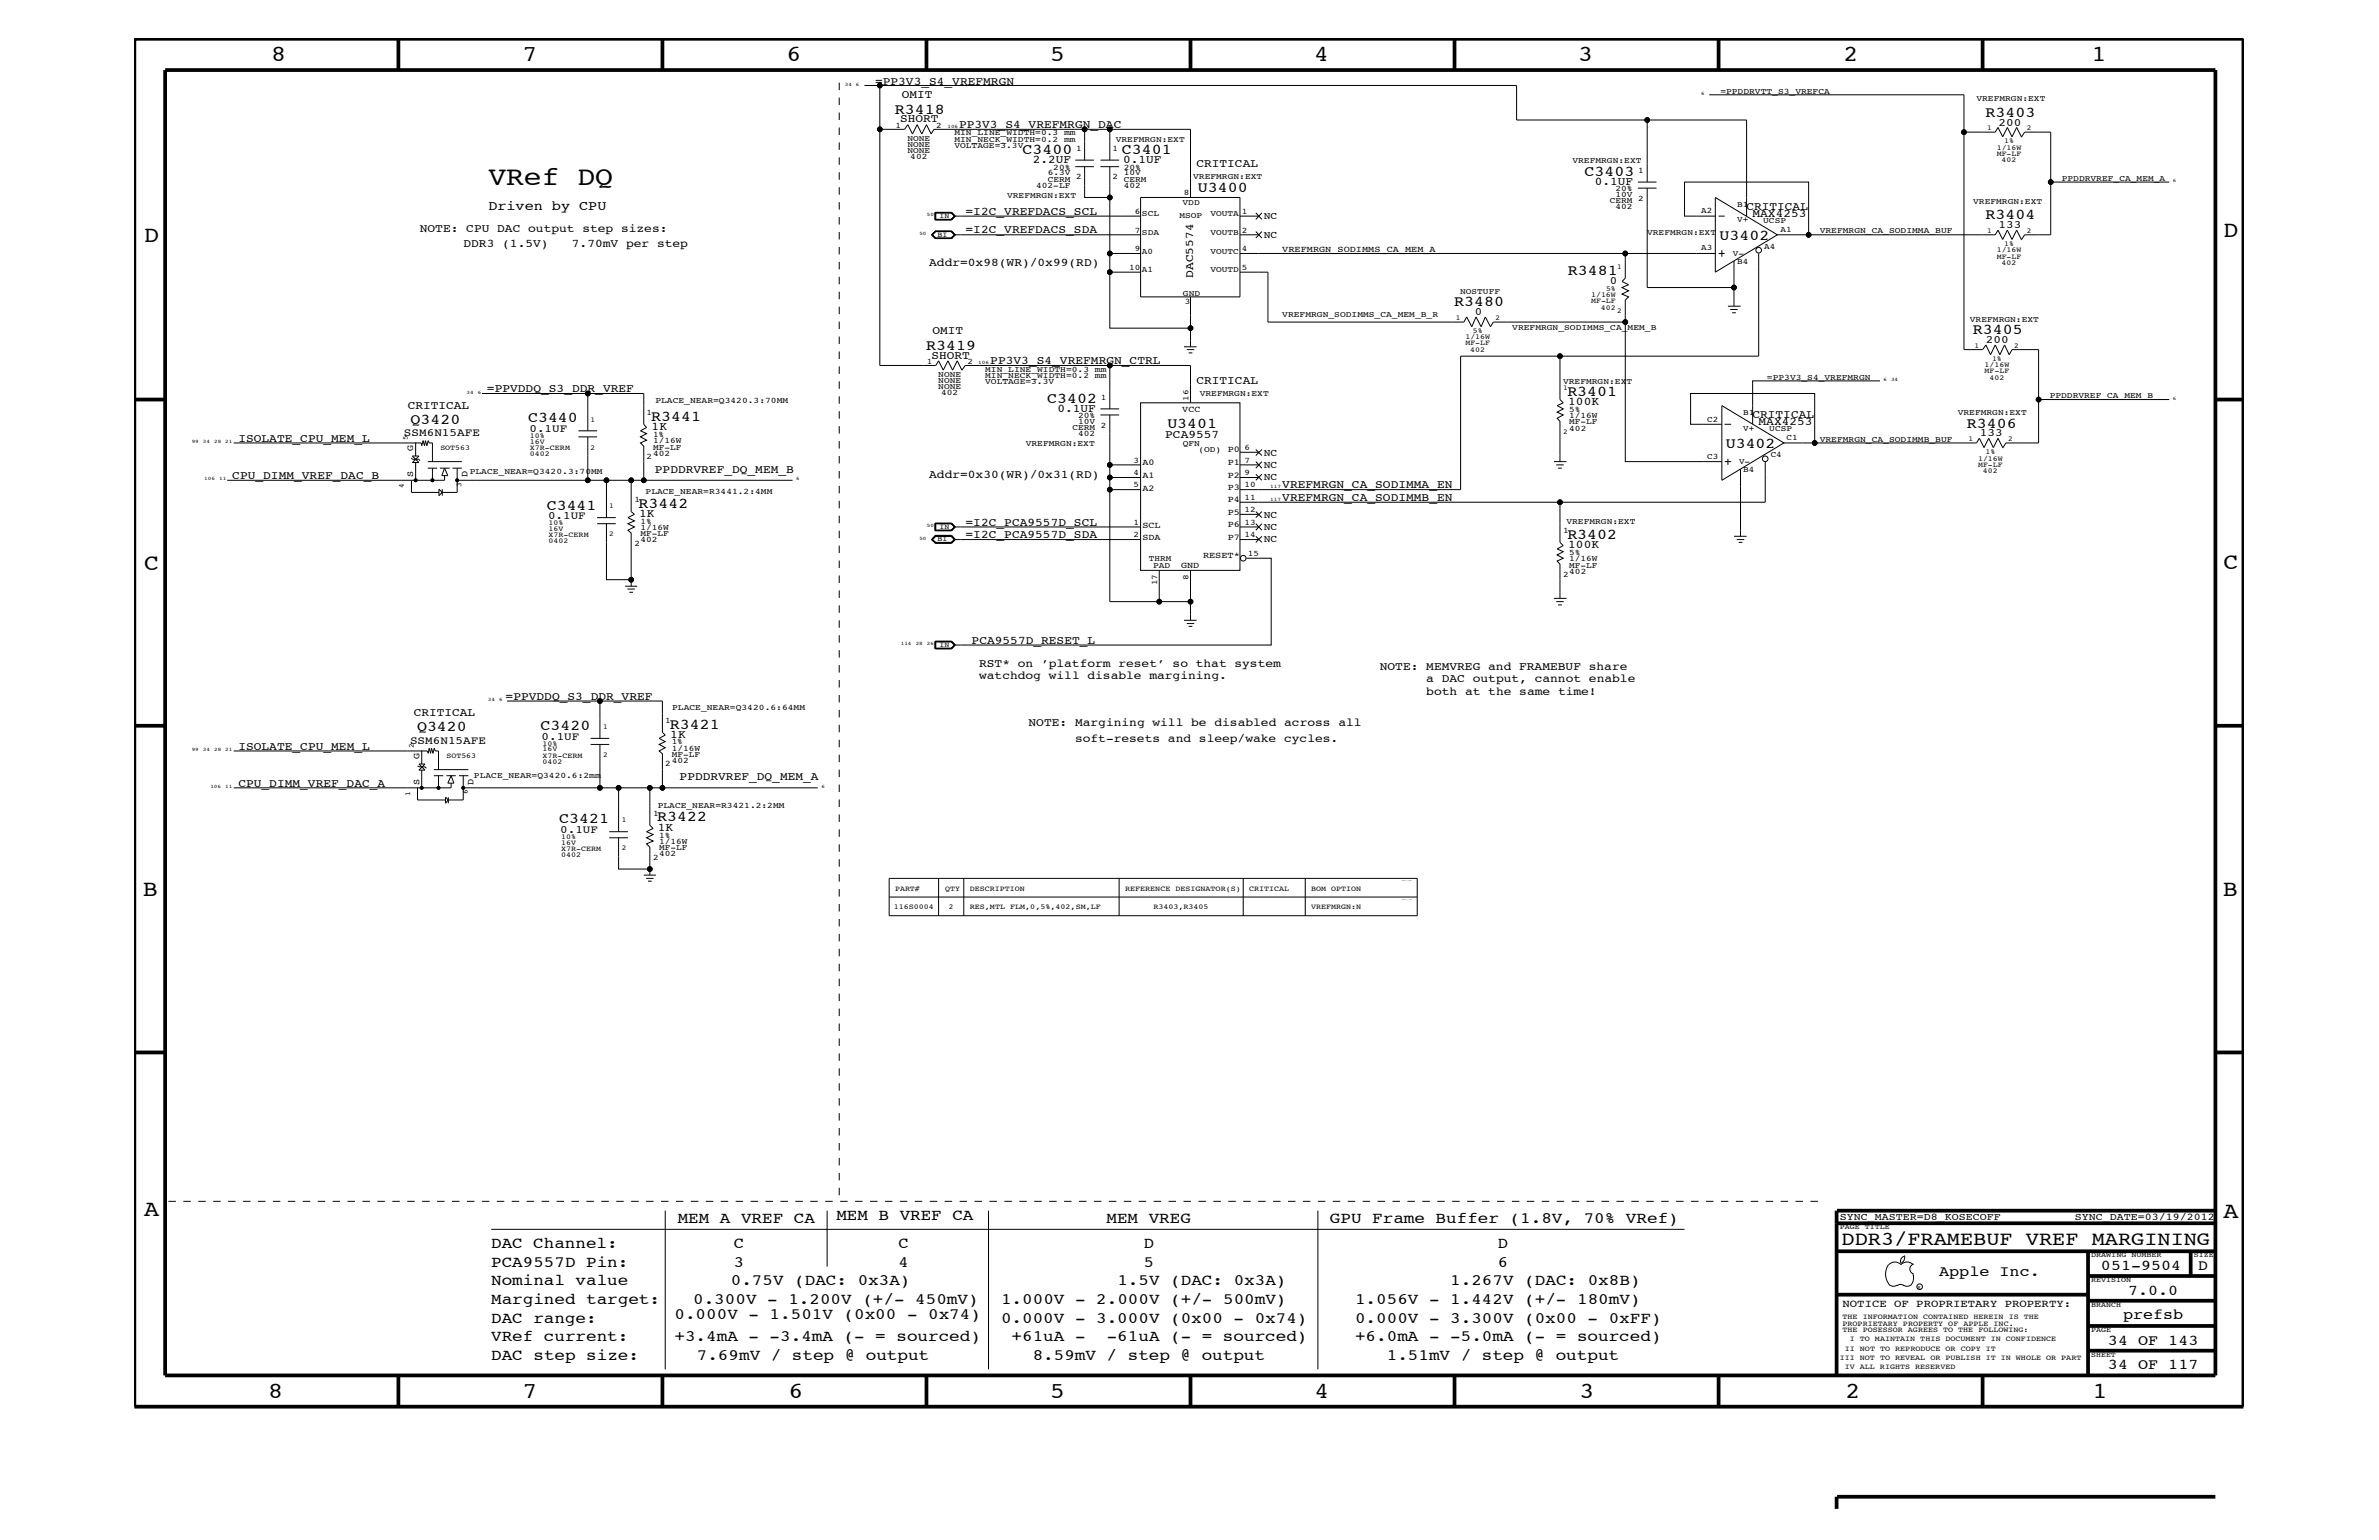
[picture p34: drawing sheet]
<svg xmlns="http://www.w3.org/2000/svg" width="432mm" height="279mm" viewBox="0 0 432 279" stroke-linecap="round" stroke-linejoin="round" font-family="sans-serif">
<defs><g id="words">
<text font-size="4.8" x="88.6" y="33.6">VRef DQ</text>
<g font-size="4.1">
<text x="49.2" y="11.1">8</text>
<text x="94.8" y="11.1">7</text>
<text x="142.7" y="11.1">6</text>
<text x="190.6" y="11.1">5</text>
<text x="238.5" y="11.1">4</text>
<text x="286.4" y="11.1">3</text>
<text x="334.6" y="11.1">2</text>
<text x="379.6" y="11.1">1</text>
<text x="26.2" y="44">D</text>
<text x="403.6" y="43">D</text>
<text x="26.2" y="103.4">C</text>
<text x="403.6" y="103.2">C</text>
<text x="25.9" y="162.6">B</text>
<text x="403.4" y="162.5">B</text>
<text x="26.2" y="220.7">A</text>
<text x="403.6" y="221">A</text>
<text x="48.7" y="253.6">8</text>
<text x="94.8" y="253.6">7</text>
<text x="143.1" y="253.6">6</text>
<text x="190.6" y="253.6">5</text>
<text x="238.6" y="253.6">4</text>
<text x="286.7" y="253.6">3</text>
<text x="334.9" y="253.6">2</text>
<text x="379.8" y="253.6">1</text>
</g>
<text font-size="3.6" x="334.3" y="225.8">DDR3/FRAMEBUF VREF MARGINING</text>
<g font-size="2.9">
<text x="123" y="221.9">MEM A VREF CA</text>
<text x="151.8" y="221.3">MEM B VREF CA</text>
<text x="200.8" y="221.9">MEM VREG</text>
<text x="241.4" y="221.9">GPU Frame Buffer (1.8V, 70% VRef)</text>
<text x="89.2" y="226.4">DAC Channel:</text>
<text x="133.2" y="226.4">C</text>
<text x="163.1" y="226.4">C</text>
<text x="207.6" y="226.4">D</text>
<text x="271.9" y="226.4">D</text>
<text x="89.2" y="229.8">PCA9557D Pin:</text>
<text x="89.2" y="233.2">Nominal value</text>
<text x="132.6" y="233.2">0.75V (DAC: 0x3A)</text>
<text x="133.2" y="229.8">3</text>
<text x="163.1" y="229.8">4</text>
<text x="202.8" y="233.2">1.5V (DAC: 0x3A)</text>
<text x="207.6" y="229.8">5</text>
<text x="263.2" y="233.2">1.267V (DAC: 0x8B)</text>
<text x="271.9" y="229.8">6</text>
<text x="89.2" y="240">DAC range:</text>
<text x="89.2" y="236.6">Margined target:</text>
<text x="122.4" y="239.4">0.000V - 1.501V (0x00 - 0x74)</text>
<text x="125.8" y="236.6">0.300V - 1.200V (+/- 450mV)</text>
<text x="181.7" y="236.6">1.000V - 2.000V (+/- 500mV)</text>
<text x="181.7" y="240">0.000V - 3.000V (0x00 - 0x74)</text>
<text x="246" y="236.6">1.056V - 1.442V (+/- 180mV)</text>
<text x="246" y="240">0.000V - 3.300V (0x00 - 0xFF)</text>
<text x="89.2" y="243.4">VRef current:</text>
<text x="122.4" y="243.4">+3.4mA - -3.4mA (- = sourced)</text>
<text x="183.6" y="243.4">+61uA -</text>
<text x="200.9" y="243.4">-61uA (- = sourced)</text>
<text x="246" y="243.4">+6.0mA - -5.0mA (- = sourced)</text>
<text x="89.2" y="246.7">DAC step size:</text>
<text x="126.5" y="246.7">7.69mV / step @ output</text>
<text x="187.4" y="246.7">8.59mV / step @ output</text>
<text x="251.7" y="246.7">1.51mV / step @ output</text>
</g>
<g font-size="2.7">
<text x="162.4" y="20.6">R3418</text>
<text x="360.4" y="21.2">R3403</text>
<text x="185.6" y="28">C3400</text>
<text x="203.6" y="28">C3401</text>
<text x="217.4" y="34.9">U3400</text>
<text x="287.6" y="31.9">C3403</text>
<text x="360.4" y="39.8">R3404</text>
<text x="312.1" y="43.5">U3402</text>
<text x="284.6" y="49.8">R3481</text>
<text x="263.9" y="55.6">R3480</text>
<text x="168.1" y="63.4">R3419</text>
<text x="358.1" y="60.6">R3405</text>
<text x="284.5" y="71.8">R3401</text>
<text x="74.5" y="76.9">Q3420</text>
<text x="95.8" y="76.7">C3440</text>
<text x="118.2" y="76.3">R3441</text>
<text x="190.1" y="73.1">C3402</text>
<text x="211.9" y="77.6">U3401</text>
<text x="357" y="77.6">R3406</text>
<text x="313.2" y="81.3">U3402</text>
<text x="99.2" y="92.5">C3441</text>
<text x="115.9" y="92.1">R3442</text>
<text x="284.5" y="97.7">R3402</text>
<text x="75.7" y="132.7">Q3420</text>
<text x="98.1" y="132.5">C3420</text>
<text x="121.6" y="132.2">R3421</text>
<text x="101.5" y="149.4">C3421</text>
<text x="119.3" y="149">R3422</text>
<text x="352" y="231.5">Apple Inc.</text>
<text x="381.3" y="230.4">051-9504</text>
<text x="399" y="230.4">D</text>
<text x="385.4" y="239.4">prefsb</text>
<text x="386.3" y="234.9">7.0.0</text>
<text x="382.6" y="244">34 OF 143</text>
<text x="382.6" y="248.4">34 OF 117</text>
</g>
<text font-size="2.5" x="88.6" y="38.1">Driven by CPU</text>
<g font-size="2.1">
<text x="158.8" y="15.4">=PP3V3_S4_VREFMRGN</text>
<text x="163.7" y="17.8">OMIT</text>
<text x="163.4" y="22.2">SHORT</text>
<text x="174.1" y="23.2">PP3V3_S4_VREFMRGN_DAC</text>
<text x="187.5" y="29.7">2.2UF</text>
<text x="203.9" y="29.7">0.1UF</text>
<text x="217.2" y="30.3">CRITICAL</text>
<text x="289.5" y="33.6">0.1UF</text>
<text x="175.3" y="39">=I2C_VREFDACS_SCL</text>
<text x="317" y="38.1">CRITICAL</text>
<text x="318.1" y="39.3">MAX4253</text>
<text x="76.2" y="42">NOTE: CPU DAC output step sizes:</text>
<text x="84.1" y="44.9">DDR3 (1.5V)</text>
<text x="103.8" y="44.9">7.70mV per step</text>
<text x="175.3" y="42.4">=I2C_VREFDACS_SDA</text>
<text x="168.7" y="48.3">Addr=0x98(WR)/0x99(RD)</text>
<text x="216.6" y="50.4" transform="rotate(-90 216.6 50.4)">DAC5574</text>
<text x="169.1" y="65.1">SHORT</text>
<text x="169.2" y="60.6">OMIT</text>
<text x="88.4" y="71.1">=PPVDDQ_S3_DDR_VREF</text>
<text x="179.7" y="66.1">PP3V3_S4_VREFMRGN_CTRL</text>
<text x="217.2" y="69.7">CRITICAL</text>
<text x="74" y="74.2">CRITICAL</text>
<text x="191.9" y="74.8">0.1UF</text>
<text x="284.6" y="73.5">100K</text>
<text x="318.1" y="75.9">CRITICAL</text>
<text x="319.2" y="77.2">MAX4253</text>
<text x="43.3" y="80.2">ISOLATE_CPU_MEM_L</text>
<text x="118.3" y="78">1K</text>
<text x="211.5" y="79.5">PCA9557</text>
<text x="42.2" y="87">CPU_DIMM_VREF_DAC_B</text>
<text x="118.9" y="85.8">PPDDRVREF_DQ_MEM_B</text>
<text x="168.7" y="86.6">Addr=0x30(WR)/0x31(RD)</text>
<text x="232.7" y="88.6">VREFMRGN_CA_SODIMMA_EN</text>
<text x="116" y="93.8">1K</text>
<text x="175.3" y="95.4">=I2C_PCA9557D_SCL</text>
<text x="232.7" y="90.9">VREFMRGN_CA_SODIMMB_EN</text>
<text x="175.3" y="97.6">=I2C_PCA9557D_SDA</text>
<text x="284.6" y="99.4">100K</text>
<text x="176.4" y="116.8">PCA9557D_RESET_L</text>
<text x="177.7" y="121">RST* on ’platform reset’ so that system</text>
<text x="177.7" y="123.2">watchdog will disable margining.</text>
<text x="250.4" y="121.5">NOTE: MEMVREG and FRAMEBUF share</text>
<text x="258.9" y="123.8">a DAC output, cannot enable</text>
<text x="75.1" y="130">CRITICAL</text>
<text x="91.8" y="126.9">=PPVDDQ_S3_DDR_VREF</text>
<text x="186.7" y="131.7">NOTE: Margining will be disabled across all</text>
<text x="258.9" y="126.1">both at the same time!</text>
<text x="43.3" y="136">ISOLATE_CPU_MEM_L</text>
<text x="121.7" y="133.9">1K</text>
<text x="195.1" y="134.6">soft-resets and sleep/wake cycles.</text>
<text x="43.3" y="142.8">CPU_DIMM_VREF_DAC_A</text>
<text x="123.4" y="141.6">PPDDRVREF_DQ_MEM_A</text>
<text x="119.4" y="150.7">1K</text>
</g>
<g font-size="2">
<text x="362.8" y="22.8">200</text>
<text x="362.8" y="41.3">133</text>
<text x="292.2" y="51.5">0</text>
<text x="267.7" y="57.2">0</text>
<text x="360.5" y="62.3">200</text>
<text x="73.3" y="79">SSM6N15AFE</text>
<text x="96.1" y="78.3">0.1UF</text>
<text x="359.4" y="79.2">133</text>
<text x="99.5" y="94.2">0.1UF</text>
<text x="74.4" y="134.9">SSM6N15AFE</text>
<text x="98.3" y="134.2">0.1UF</text>
<text x="101.7" y="151.1">0.1UF</text>
</g>
<g font-size="1.9">
<text x="229.4" y="39.8">NC</text>
<text x="229.4" y="43.2">NC</text>
<text x="229.4" y="82.7">NC</text>
<text x="229.4" y="84.9">NC</text>
<text x="229.4" y="87.2">NC</text>
<text x="229.4" y="93.9">NC</text>
<text x="229.4" y="96.2">NC</text>
<text x="229.4" y="98.4">NC</text>
<text x="333.9" y="221.3">SYNC_MASTER=D8_KOSECOFF</text>
<text x="376.6" y="221.3">SYNC_DATE=03/19/2012</text>
<text x="334.4" y="237.2">NOTICE OF PROPRIETARY PROPERTY:</text>
</g>
<g font-size="1.7">
<text x="75" y="81.9" transform="rotate(-90 75 81.9)">G</text>
<text x="75" y="86.6" transform="rotate(-90 75 86.6)">S</text>
<text x="84.8" y="86.6" transform="rotate(-90 84.8 86.6)">D</text>
<text x="76.1" y="137.7" transform="rotate(-90 76.1 137.7)">G</text>
<text x="76.1" y="142.4" transform="rotate(-90 76.1 142.4)">S</text>
<text x="85.9" y="142.4" transform="rotate(-90 85.9 142.4)">D</text>
</g>
<g font-size="1.6">
<text x="232.7" y="45.7">VREFMRGN_SODIMMS_CA_MEM_A</text>
<text x="214.6" y="74.8">VCC</text>
<text x="222.8" y="82.1">P0</text>
<text x="207.3" y="84.4">A0</text>
<text x="207.3" y="86.7">A1</text>
<text x="207.3" y="89">A2</text>
<text x="222.8" y="84.4">P1</text>
<text x="222.8" y="86.6">P2</text>
<text x="222.8" y="88.8">P3</text>
<text x="207.3" y="95.8">SCL</text>
<text x="222.8" y="93.4">P5</text>
<text x="222.8" y="95.6">P6</text>
<text x="222.8" y="91.1">P4</text>
<text x="207.3" y="98">SDA</text>
<text x="218.4" y="101.3">RESET*</text>
<text x="222.8" y="97.9">P7</text>
<text x="214.4" y="103">GND</text>
</g>
<g font-size="1.5">
<text x="312.3" y="17">=PPDDRVTT_S3_VREFCA</text>
<text x="162.6" y="23.1">1</text>
<text x="169.9" y="23.1">2</text>
<text x="358.7" y="18.4">VREFMRGN:EXT</text>
<text x="164.7" y="27.7">NONE</text>
<text x="164.7" y="25.5">NONE</text>
<text x="164.7" y="26.6">NONE</text>
<text x="165.2" y="28.9">402</text>
<text x="173.2" y="26.9">VOLTAGE=3.3V</text>
<text x="173.2" y="25.7">MIN_NECK_WIDTH=0.2 mm</text>
<text x="173.2" y="24.6">MIN_LINE_WIDTH=0.3 mm</text>
<text x="195.3" y="27.4">1</text>
<text x="201.9" y="27.4">1</text>
<text x="202.5" y="25.7">VREFMRGN:EXT</text>
<text x="285.4" y="29.7">VREFMRGN:EXT</text>
<text x="182.8" y="35.8">VREFMRGN:EXT</text>
<text x="188" y="34.1">402-LF</text>
<text x="190.2" y="31.8">6.3V</text>
<text x="190.2" y="33">CERM</text>
<text x="191.2" y="30.8">20%</text>
<text x="195.3" y="32.5">2</text>
<text x="201.9" y="32.5">2</text>
<text x="204" y="34.1">402</text>
<text x="204" y="30.8">20%</text>
<text x="204" y="31.8">10V</text>
<text x="204" y="33">CERM</text>
<text x="214.9" y="35.4">8</text>
<text x="216.6" y="32.5">VREFMRGN:EXT</text>
<text x="293.2" y="34.7">20%</text>
<text x="293.2" y="35.8">10V</text>
<text x="297.3" y="31.4">1</text>
<text x="374.2" y="32.8">PPDDRVREF_CA_MEM_A</text>
<text x="206" y="38.8">6</text>
<text x="207.3" y="39.2">SCL</text>
<text x="214.1" y="39.6">MSOP</text>
<text x="214.6" y="37.2">VDD</text>
<text x="219.7" y="39.2">VOUTA</text>
<text x="225.4" y="38.8">1</text>
<text x="292.2" y="36.9">CERM</text>
<text x="293.2" y="38">402</text>
<text x="297.3" y="36.4">2</text>
<text x="308.8" y="38.6">A2</text>
<text x="315.3" y="37.5">B1</text>
<text x="315.3" y="40.3">V+</text>
<text x="320" y="40.5">UCSP</text>
<text x="358.1" y="36.9">VREFMRGN:EXT</text>
<text x="206" y="42.2">7</text>
<text x="206" y="45.6">9</text>
<text x="207.3" y="42.6">SDA</text>
<text x="207.3" y="46">A0</text>
<text x="219.7" y="46">VOUTC</text>
<text x="219.7" y="42.6">VOUTB</text>
<text x="225.4" y="45.6">4</text>
<text x="225.4" y="42.2">2</text>
<text x="299" y="42.6">VREFMRGN:EXT</text>
<text x="308.8" y="45.4">A3</text>
<text x="314.5" y="46.4">V-</text>
<text x="315.3" y="47.9">B4</text>
<text x="320.2" y="45.2">A4</text>
<text x="323.2" y="42">A1</text>
<text x="330.3" y="42.4">VREFMRGN_CA_SODIMMA_BUF</text>
<text x="205" y="49">10</text>
<text x="207.3" y="49.4">A1</text>
<text x="214.7" y="53.7">GND</text>
<text x="219.7" y="49.4">VOUTD</text>
<text x="225.4" y="49">5</text>
<text x="265" y="53.4">NOSTUFF</text>
<text x="215.1" y="55.2">3</text>
<text x="232.7" y="57.6">VREFMRGN_SODIMMS_CA_MEM_B_R</text>
<text x="274.5" y="59.9">VREFMRGN_SODIMMS_CA_MEM_B</text>
<text x="357.5" y="58.4">VREFMRGN:EXT</text>
<text x="168.2" y="66">1</text>
<text x="175.6" y="66">2</text>
<text x="170.3" y="68.4">NONE</text>
<text x="170.3" y="70.6">NONE</text>
<text x="170.3" y="69.5">NONE</text>
<text x="170.8" y="71.7">402</text>
<text x="178.8" y="68.5">MIN_NECK_WIDTH=0.2 mm</text>
<text x="178.8" y="69.7">VOLTAGE=3.3V</text>
<text x="178.8" y="67.4">MIN_LINE_WIDTH=0.3 mm</text>
<text x="217.8" y="71.9">VREFMRGN:EXT</text>
<text x="283.7" y="69.7">VREFMRGN:EXT</text>
<text x="320.7" y="68.9">=PP3V3_S4_VREFMRGN</text>
<text x="117.3" y="75.3">1</text>
<text x="119" y="73.2">PLACE_NEAR=Q3420.3:70MM</text>
<text x="195.7" y="75.9">20%</text>
<text x="195.7" y="76.9">10V</text>
<text x="199.8" y="77.6">2</text>
<text x="199.8" y="72.5">1</text>
<text x="215.7" y="72.7" transform="rotate(-90 215.7 72.7)">16</text>
<text x="284.8" y="77">MF-LF</text>
<text x="284.8" y="74.8">5%</text>
<text x="284.8" y="75.9">1/16W</text>
<text x="309.9" y="76.5">C2</text>
<text x="316.4" y="75.3">B1</text>
<text x="355.3" y="75.3">VREFMRGN:EXT</text>
<text x="372" y="72.2">PPDDRVREF_CA_MEM_B</text>
<text x="117.3" y="83.3">2</text>
<text x="118.5" y="80.4">1/16W</text>
<text x="118.5" y="81.6">MF-LF</text>
<text x="118.5" y="82.7">402</text>
<text x="118.5" y="79.3">1%</text>
<text x="186.2" y="81">VREFMRGN:EXT</text>
<text x="194.6" y="78">CERM</text>
<text x="195.7" y="79.2">402</text>
<text x="205.7" y="83.9">3</text>
<text x="214.7" y="81">QFN</text>
<text x="217.5" y="82.1">(OD)</text>
<text x="225.9" y="81.6">6</text>
<text x="225.9" y="83.9">7</text>
<text x="284.8" y="78.2">402</text>
<text x="309.9" y="83.3">C3</text>
<text x="316.4" y="78.2">V+</text>
<text x="321.1" y="78.3">UCSP</text>
<text x="321.4" y="82.9">C4</text>
<text x="324.3" y="79.9">C1</text>
<text x="330.3" y="80.2">VREFMRGN_CA_SODIMMB_BUF</text>
<text x="85.3" y="86">PLACE_NEAR=Q3420.3:70MM</text>
<text x="117.2" y="89.6">PLACE_NEAR=R3441.2:4MM</text>
<text x="205.7" y="86.1">4</text>
<text x="205.7" y="88.4">5</text>
<text x="225.9" y="86.1">9</text>
<text x="225.9" y="88.4">10</text>
<text x="315.6" y="84.3">V-</text>
<text x="316.4" y="85.7">B4</text>
<text x="115.1" y="91.1">1</text>
<text x="116.2" y="95">1%</text>
<text x="205.7" y="95.2">1</text>
<text x="225.9" y="92.9">12</text>
<text x="225.9" y="95.2">13</text>
<text x="225.9" y="90.7">11</text>
<text x="284.3" y="95">VREFMRGN:EXT</text>
<text x="115.1" y="99">2</text>
<text x="116.2" y="98.4">402</text>
<text x="116.2" y="97.3">MF-LF</text>
<text x="116.2" y="96.2">1/16W</text>
<text x="205.7" y="97.5">2</text>
<text x="208.5" y="101.7">THRM</text>
<text x="225.9" y="97.5">14</text>
<text x="226.5" y="100.9">15</text>
<text x="283.7" y="96.7">1</text>
<text x="284.8" y="100.7">5%</text>
<text x="284.8" y="101.8">1/16W</text>
<text x="209.3" y="103">PAD</text>
<text x="210.1" y="106.2" transform="rotate(-90 210.1 106.2)">17</text>
<text x="215.7" y="105.3" transform="rotate(-90 215.7 105.3)">8</text>
<text x="283.7" y="104.7">2</text>
<text x="284.8" y="103">MF-LF</text>
<text x="284.8" y="104.1">402</text>
<text x="120.7" y="131.2">1</text>
<text x="122" y="128.9">PLACE_NEAR=Q3420.6:64MM</text>
<text x="121.9" y="135.1">1%</text>
<text x="121.9" y="136.3">1/16W</text>
<text x="121.9" y="137.4">MF-LF</text>
<text x="86" y="141.1">PLACE_NEAR=Q3420.6:2mm</text>
<text x="120.7" y="139">2</text>
<text x="121.9" y="138.5">402</text>
<text x="118.5" y="148">1</text>
<text x="119.4" y="146.7">PLACE_NEAR=R3421.2:2MM</text>
<text x="118.5" y="156">2</text>
<text x="119.6" y="152">1%</text>
<text x="119.6" y="155.4">402</text>
<text x="119.6" y="153.1">1/16W</text>
<text x="119.6" y="154.3">MF-LF</text>
</g>
<g font-size="1.4">
<text x="360.7" y="23.7">1</text>
<text x="367.9" y="23.7">2</text>
<text x="362.4" y="28.3">MF-LF</text>
<text x="362.4" y="27.2">1/16W</text>
<text x="363.3" y="29.4">402</text>
<text x="363.8" y="26">1%</text>
<text x="170.5" y="39.6">IN</text>
<text x="170.2" y="43">BI</text>
<text x="360.7" y="42.3">1</text>
<text x="362.4" y="45.7">1/16W</text>
<text x="362.4" y="46.9">MF-LF</text>
<text x="363.8" y="44.6">1%</text>
<text x="367.9" y="42.3">2</text>
<text x="288.8" y="53.9">1/16W</text>
<text x="291.5" y="52.8">5%</text>
<text x="293.5" y="48.8">1</text>
<text x="363.3" y="48">402</text>
<text x="264.2" y="58.1">1</text>
<text x="271.4" y="58.1">2</text>
<text x="288.8" y="55.1">MF-LF</text>
<text x="290.6" y="56.2">402</text>
<text x="293.5" y="56.8">2</text>
<text x="266" y="62.7">MF-LF</text>
<text x="266" y="61.6">1/16W</text>
<text x="266.9" y="63.8">402</text>
<text x="267.3" y="60.4">5%</text>
<text x="358.4" y="63.1">1</text>
<text x="361.6" y="65.5">1%</text>
<text x="365.6" y="63.1">2</text>
<text x="283.7" y="70.8">1</text>
<text x="360.2" y="67.8">MF-LF</text>
<text x="360.2" y="66.7">1/16W</text>
<text x="361.1" y="68.9">402</text>
<text x="107.2" y="76.5">1</text>
<text x="74" y="79.9" transform="rotate(-90 74 79.9)">5</text>
<text x="79.9" y="81.6">SOT563</text>
<text x="96.2" y="81.6">X7R-CERM</text>
<text x="96.2" y="82.7">0402</text>
<text x="96.2" y="79.5">10%</text>
<text x="96.2" y="80.5">16V</text>
<text x="107.2" y="81.6">2</text>
<text x="283.7" y="78.7">2</text>
<text x="357.3" y="80">1</text>
<text x="359" y="83.6">1/16W</text>
<text x="360.4" y="82.4">1%</text>
<text x="364.5" y="80">2</text>
<text x="73.3" y="88.6" transform="rotate(-90 73.3 88.6)">4</text>
<text x="83.7" y="88.3" transform="rotate(-90 83.7 88.3)">3</text>
<text x="359" y="84.7">MF-LF</text>
<text x="359.9" y="85.8">402</text>
<text x="99.6" y="95.3">10%</text>
<text x="110.6" y="92.2">1</text>
<text x="170.5" y="96">IN</text>
<text x="99.6" y="97.4">X7R-CERM</text>
<text x="99.6" y="98.6">0402</text>
<text x="99.6" y="96.3">16V</text>
<text x="110.6" y="97.3">2</text>
<text x="170.2" y="98.2">BI</text>
<text x="170.5" y="117.4">IN</text>
<text x="75.1" y="135.7" transform="rotate(-90 75.1 135.7)">2</text>
<text x="81" y="137.4">SOT563</text>
<text x="98.5" y="136.3">16V</text>
<text x="98.5" y="135.3">10%</text>
<text x="98.5" y="137.4">X7R-CERM</text>
<text x="109.5" y="137.4">2</text>
<text x="109.5" y="132.3">1</text>
<text x="98.5" y="138.6">0402</text>
<text x="74.4" y="144.4" transform="rotate(-90 74.4 144.4)">1</text>
<text x="84.9" y="144.1" transform="rotate(-90 84.9 144.1)">6</text>
<text x="112.9" y="149.2">1</text>
<text x="101.9" y="153.3">16V</text>
<text x="101.9" y="152.3">10%</text>
<text x="101.9" y="155.5">0402</text>
<text x="101.9" y="154.4">X7R-CERM</text>
<text x="112.9" y="154.3">2</text>
<text x="162.5" y="161.6">PART#</text>
<text x="171.5" y="161.6">QTY</text>
<text x="176" y="161.6">DESCRIPTION</text>
<text x="204.2" y="161.6">REFERENCE DESIGNATOR(S)</text>
<text x="226.7" y="161.6">CRITICAL</text>
<text x="238" y="161.6">BOM OPTION</text>
<text x="162.2" y="165">116S0004</text>
<text x="172.2" y="165">2</text>
<text x="176" y="165">RES,MTL FLM,0,5%,402,SM,LF</text>
<text x="209.4" y="165">R3403,R3405</text>
<text x="238" y="165">VREFMRGN:N</text>
<text x="333.9" y="223">PAGE TITLE</text>
<text x="379.6" y="228.1">DRAWING NUMBER</text>
<text x="379.6" y="232.6">REVISION</text>
<text x="398.2" y="228.1">SIZE</text>
<text x="334.4" y="239.4">THE INFORMATION CONTAINED HEREIN IS THE</text>
<text x="379.6" y="237.2">BRANCH</text>
<text x="334.4" y="240.6">PROPRIETARY PROPERTY OF APPLE INC.</text>
<text x="334.4" y="241.7">THE POSESSOR AGREES TO THE FOLLOWING:</text>
<text x="334.8" y="245.1">II NOT TO REPRODUCE OR COPY IT</text>
<text x="335.8" y="243.4">I TO MAINTAIN THIS DOCUMENT IN CONFIDENCE</text>
<text x="379.6" y="241.7">PAGE</text>
<text x="333.9" y="246.7">III NOT TO REVEAL OR PUBLISH IT IN WHOLE OR PART</text>
<text x="334.8" y="248.4">IV ALL RIGHTS RESERVED</text>
<text x="379.6" y="246.2">SHEET</text>
</g>
<g font-size=".9">
<text x="153.3" y="15.5">34</text>
<text x="155.4" y="15.5">6</text>
<text x="308.8" y="17.2">6</text>
<text x="172" y="23.2">106</text>
<text x="394.4" y="33">6</text>
<text x="168.2" y="39.2">50</text>
<text x="166.9" y="42.6">50</text>
<text x="84.7" y="71.4">34</text>
<text x="86.7" y="71.4">6</text>
<text x="177.5" y="66.1">106</text>
<text x="341.9" y="69.1">6</text>
<text x="343.2" y="69.1">34</text>
<text x="394.4" y="72.5">6</text>
<text x="34.8" y="80.4">99</text>
<text x="36.8" y="80.4">34</text>
<text x="38.9" y="80.4">28</text>
<text x="40.9" y="80.4">21</text>
<text x="37.1" y="87.2">106</text>
<text x="39.8" y="87.2">11</text>
<text x="144.5" y="87.2">6</text>
<text x="230.5" y="88.6">117</text>
<text x="168.2" y="95.6">50</text>
<text x="230.5" y="90.9">117</text>
<text x="166.9" y="97.9">50</text>
<text x="163.5" y="117">114</text>
<text x="166.2" y="117">28</text>
<text x="168.2" y="117">26</text>
<text x="88.6" y="127.2">34</text>
<text x="90.6" y="127.2">6</text>
<text x="34.8" y="136.3">99</text>
<text x="36.8" y="136.3">34</text>
<text x="38.9" y="136.3">28</text>
<text x="40.9" y="136.3">21</text>
<text x="38.2" y="142.9">106</text>
<text x="40.9" y="142.9">11</text>
<text x="149.1" y="142.9">6</text>
<text x="348.1" y="233.8">R</text>
</g>
</g></defs>
<g fill="none" stroke="#000" stroke-width=".18">
<path d="M156.9 15.5h118.4v6.3h23.7M159.7 15.5v50.8h10.2l.5-.8 .8 1.7 .9-1.7 .8 1.7 .8-1.7 .9 1.7 .6-.9h26.2v7.9M310.2 17.2h46.3v46.2h3.4l.5-.8 .9 1.8 .8-1.8 .9 1.8 .8-1.8 .9 1.8 .5-1h4.8v17h-5.9l-.6 .9M159.7 23.5h4.5l.6-.9 .8 1.7 .9-1.7 .8 1.7 .9-1.7 .8 1.7 .5-.8h27.4M169.8 38.5v1.4M169.8 38.6h2.8l.6 .6M169.9 38.6v1.2M172.7 38.5h-3v1.4h3M172.7 38.5l.6 .7-.6 .7M172.7 38.5l.7 .7-.7 .7M173.2 39.2h33.8M173.2 39.2l-.6 .6h-2.8"/>
<path d="M195.2 30.2h3.4M195.2 29.1h3.4M196.9 30.2v5.6h4.5v-5.6M199.7 29.1h3.4M199.7 30.2h3.4M201.4 29.1v-5.6h14.7v12.3M201.4 23.5h-4.5v5.6M201.4 35.8v10.2M207 35.8h18.1v18.1h-18.1zM225.1 39.2h3.3M227.9 38.6l1.1 1.2M229 38.6l-1.1 1.2"/>
<path d="M297.3 34.1h3.4M297.3 33h3.4M299 33v-11.2h18v17.4M299 34.1v18.1h15.7M311.3 35.8l11.3 6.8-11.3 6.8zM311.3 39.2h-5.6v-6.2h22.6v9.6h-5.7M311.9 39.2h1.1M356.5 24h5.6l.5-.9 .9 1.7 .8-1.7 .9 1.7 .8-1.7 .9 1.7M366.9 24.9l.6-.9h4.7v9h21.5M372.2 33v9.6h-4.7l-.6 .9M172.6 42h-2.8l-.6 .6 .6 .6h2.8M172.6 42h-2.7l-.6 .6 .6 .6h2.7"/>
<path d="M172.6 42l.6 .6-.6 .6M172.7 41.9l.7 .7-.7 .7M172.7 41.9l.6 .7-.6 .7M172.7 41.9h-2.9l-.7 .7 .7 .7h2.9M173.2 42.6h33.8M207 49.4h-5.6v10.1h14.7v-5.6M207 46h-5.6v3.4M216.1 59.5v3.4M225.1 42.6h3.3M225.1 46h86.2M225.1 49.4h5v9h35.6l.5-.9 .9 1.8 .8-1.8 .9 1.8 .8-1.8 .9 1.8 .5-.9h24M227.9 42l1.1 1.2"/>
<path d="M229 42l-1.1 1.2M295 46v4.5l-.6 .6 1.2 .6-1.2 .5 1.2 .6-1.2 .6 1.2 .5-.6 .6v29.3h17.5M311.9 46h1.1M312.5 45.4v1.2M313.6 55.6h2.3M314 56.1h1.4M314.4 56.7h.7M314.7 47.3v8.3M319.2 46v18.6h-36.1v7.9l.6 .6-1.1 .5 1.1 .6-1.1 .6 1.1 .5-1.1 .6 .5 .6v7.3M328.3 42.6h33.8l.5-.8 .9 1.6 .8-1.6 .9 1.6 .8-1.6 .9 1.6M87.5 71.4h29.3v5.6l.6 .6-1.1 .6 1.1 .5-1.1 .6 1.1 .6-1.1 .5 .5 .6v6.1h27.1M105 79.3h3.4"/>
<path d="M105 78.2h3.4M106.7 79.3v7.8h-23.7M106.7 71.4v6.8M199.7 75.3h3.4M199.7 74.2h3.4M201.4 75.3v9h5.6M201.4 66.3h14.7v6.8M207 73.1h18.1v30.4h-18.1zM214.9 62.9h2.3M215.4 63.4h1.4M215.7 64h.7M283.1 64.6h-18v24.2h-40"/>
<path d="M312.5 73.6l11.3 6.8-11.3 6.7zM312.5 77h-5.6v-5.6h22.5v9h-5.6M313 77h1.2M341.2 69.1h-23.1v7.9M370 72.5h23.7M42.4 80.4h34.1v.5l.3-1 .3 1 .1-1 .3 1 .2-1 .2 .5h.6v3.4M74.7 83.1l.1 .2h1.2l.2 .3M74.7 87.1v2.2h5M74.8 82.7h1.2l-1.2 1.2h1.2zM75.4 83.9v3.2M75.5 80.3l-.1 2.4M77.6 83.8h6.2"/>
<path d="M77.6 84.9h1.7M78.5 84.9v2.2M79.7 88.7l.6 .6-.6 .6zM79.8 84.9h1.8M80.3 88.7v1.2M80.7 86.3v.8h-39.5M80.7 84.9l.6 1.4h-1.1zM82.1 84.9h1.7M83 84.9v4.4h-2.7M106.7 87.1h10.1M108.4 95h3.4M108.4 93.9h3.4"/>
<path d="M110.1 87.1v6.8M114.6 87.1v5.7l.6 .5-1.2 .6 1.2 .6-1.2 .5 1.2 .6-1.2 .6 .6 .5v8.5h-4.5v-10.2M169.1 97.9l.7-.7h2.9l.6 .7-.6 .6h-2.9zM169.2 97.9l.6-.6h2.8l.6 .6-.6 .6h-2.8zM169.3 97.9l.6-.6h2.7l.6 .6-.6 .5h-2.7zM169.8 94.9v1.4M169.8 97.1h2.9l.7 .8-.7 .7h-2.9l-.7-.7zM169.8 95h2.8l.6 .6M169.9 95v1.2M172.7 94.9h-3v1.4h3M172.7 94.9l.6 .7-.6 .7M172.7 94.9l.7 .7-.7 .7"/>
<path d="M173.2 97.9h33.8M173.2 95.6h33.8M173.2 95.6l-.6 .6h-2.8M201.4 84.3v2.3M201.4 88.8v20.4h9M207 86.6h-5.6v2.2h5.6M225.1 91.1h58v7.3l.6 .6-1.1 .6 1.1 .5-1.1 .6 1.1 .6-1.1 .5 .5 .6v6.2M225.1 97.9h3.3M225.1 82.1h3.3M225.1 84.3h3.3M225.1 86.6h3.3M225.1 95.6h3.3"/>
<path d="M225.1 93.3h3.3M227.9 83.8l1.1 1.1M227.9 86l1.1 1.1M227.9 95l1.1 1.2M227.9 92.8l1.1 1.1M227.9 97.3l1.1 1.1M227.9 81.6l1.1 1.1M229 83.8l-1.1 1.1M229 86l-1.1 1.1M229 95l-1.1 1.2M229 92.8l-1.1 1.1M229 97.3l-1.1 1.1"/>
<path d="M229 81.6l-1.1 1.1M282 83.8h2.3M282.5 84.3h1.3M282.8 84.9h.7M313 83.8h1.2M313.6 83.2v1.1M314.7 97.3h2.3M315.2 97.9h1.4M315.6 98.4h.6M315.9 85.1v12.2M320.4 83.8v7.3h-37.3M329.4 80.4h29.4l.5-.9 .8 1.7 .9-1.7 .8 1.7 .8-1.7 .9 1.7"/>
<path d="M113.5 106.4h2.2M113.9 106.9h1.3M114.2 107.5h.7M114.6 105.2v1.2M169.8 116.4v1.3M169.8 116.4h2.8l.6 .6M169.9 116.4v1.2M172.7 116.4h-3v1.3h3M172.7 116.4l.6 .6-.6 .7M172.7 116.4l.7 .6-.7 .7M173.2 117l-.6 .6h-2.8M210.4 103.5v5.7h5.7"/>
<path d="M214.9 112.5h2.3M215.4 113.1h1.4M215.7 113.6h.7M216.1 103.5v9M226.2 101.3h4.5v15.7h-57.5M282 108.6h2.3M282.5 109.2h1.3M282.8 109.7h.7M42.4 136.2h35.2l.1 .5 .2-1 .3 1 .1-1 .3 1 .2-1 .2 .5h.6v3.4M75.8 139l.2 .1h1.1l.3 .3M76 138.6h1.1l-1.1 1.1h1.1zM76.5 139.7v3.2"/>
<path d="M76.6 136.2l-.1 2.4M78.7 139.6h6.3M92 127.2h28.2v5.7l.5 .5-1.1 .6 1.1 .6-1.1 .5 1.1 .6-1.1 .5 .6 .6v6.1h28.2M107.2 135.1h3.4M107.2 134h3.4M108.9 127.2v6.8M108.9 135.1v7.8M75.9 142.9l-.1 2.2h5.1M78.7 140.7h1.7M79.6 140.7v2.2M80.9 144.6l.5 .5-.5 .6zM81 140.7h1.7"/>
<path d="M81.4 144.6v1.1M81.9 142.1v.8h-39.5M81.9 140.7l.5 1.4h-1.1zM83.3 140.7h1.7M84.1 142.9h36.1M84.1 140.7v4.4h-2.7M110.6 152h3.4M110.6 150.9h3.4M112.3 142.9v8M116.8 158.8h2.2M117.3 159.4h1.3M117.6 159.9h.7"/>
<path d="M117.9 142.9v6.8l.6 .6-1.1 .6 1.1 .5-1.1 .6 1.1 .6-1.1 .5 .5 .6v4h-5.6v-5.7M117.9 157.7v1.1M161.4 159.4h95.8v6.7h-95.8zM170.4 159.4v6.7M174.9 159.4v6.7M203.1 159.4v6.7M225.7 159.4v6.7M236.9 159.4v6.7M161.4 162.8h95.8M120.7 219.6v28.8M150.1 219.6v10.2M179.4 219.6v28.8"/>
<path d="M239.2 219.6v28.8M89.2 223h216.5M342.8 229.4a3 3 0 0 0 .2 3.8M342.8 229.4a1.53 1.53 0 0 1 2.2 0 1.52 1.52 0 0 1 2.2 0M343 233.2l.7 .2 .6-.2M344.3 233.3l.7-.3 .6 .3M345.5 233.2l.6 .2 .7-.2M345.6 227.9a.9 .9 0 0 0-.6 1.3M345.7 227.8v.3a1.19 1.19 0 0 1-.6 1.1M347.2 231.2l.1 .6a1.99 1.99 0 0 1-.5 1.4M347.3 229.3a.93 .93 0 0 0-.7 .9 .93 .93 0 0 0 .7 .9"/>
<circle cx="159.7" cy="15.5" r=".42"/>
<circle cx="159.7" cy="23.5" r=".42"/>
<circle cx="196.9" cy="23.5" r=".42"/>
<circle cx="201.4" cy="35.8" r=".42"/>
<circle cx="201.4" cy="23.5" r=".42"/>
<circle cx="299" cy="21.8" r=".42"/>
<circle cx="356.5" cy="24" r=".42"/>
<circle cx="372.2" cy="33" r=".42"/>
<circle cx="201.4" cy="46" r=".42"/>
<circle cx="201.4" cy="49.4" r=".42"/>
<circle cx="216.1" cy="59.5" r=".42"/>
<circle cx="295" cy="46" r=".42"/>
<circle cx="295" cy="58.4" r=".42"/>
<circle cx="314.7" cy="52.2" r=".42"/>
<circle cx="319.2" cy="45.4" r=".51"/>
<circle cx="328.3" cy="42.6" r=".42"/>
<circle cx="106.7" cy="71.4" r=".42"/>
<circle cx="201.4" cy="66.3" r=".42"/>
<circle cx="283.1" cy="64.6" r=".42"/>
<circle cx="370" cy="72.5" r=".42"/>
<circle cx="75.4" cy="87.1" r=".25"/>
<circle cx="78.5" cy="87.1" r=".25"/>
<circle cx="83" cy="87.1" r=".25"/>
<circle cx="106.7" cy="87.1" r=".42"/>
<circle cx="110.1" cy="87.1" r=".42"/>
<circle cx="114.6" cy="87.1" r=".42"/>
<circle cx="116.8" cy="87.1" r=".42"/>
<circle cx="201.4" cy="84.3" r=".42"/>
<circle cx="201.4" cy="86.6" r=".42"/>
<circle cx="201.4" cy="88.8" r=".42"/>
<circle cx="283.1" cy="91.1" r=".42"/>
<circle cx="320.4" cy="83.2" r=".51"/>
<circle cx="329.4" cy="80.4" r=".42"/>
<circle cx="114.6" cy="105.2" r=".42"/>
<circle cx="210.4" cy="109.2" r=".42"/>
<circle cx="216.1" cy="109.2" r=".42"/>
<circle cx="225.7" cy="101.3" r=".51"/>
<circle cx="108.9" cy="127.2" r=".42"/>
<circle cx="76.5" cy="142.9" r=".25"/>
<circle cx="79.6" cy="142.9" r=".25"/>
<circle cx="84.1" cy="142.9" r=".25"/>
<circle cx="108.9" cy="142.9" r=".42"/>
<circle cx="112.3" cy="142.9" r=".42"/>
<circle cx="117.9" cy="142.9" r=".42"/>
<circle cx="117.9" cy="157.7" r=".42"/>
<circle cx="120.2" cy="142.9" r=".42"/>
<circle cx="348.4" cy="233.5" r=".51"/>
</g>
<g fill="#000">
<circle cx="159.7" cy="15.5" r=".42"/>
<circle cx="159.7" cy="23.5" r=".42"/>
<circle cx="196.8" cy="23.5" r=".42"/>
<circle cx="201.4" cy="23.5" r=".42"/>
<circle cx="201.4" cy="35.8" r=".42"/>
<circle cx="299" cy="21.8" r=".42"/>
<circle cx="356.4" cy="24" r=".42"/>
<circle cx="372.2" cy="33" r=".42"/>
<circle cx="201.4" cy="49.4" r=".42"/>
<circle cx="201.4" cy="46" r=".42"/>
<circle cx="216.1" cy="59.5" r=".42"/>
<circle cx="295" cy="46" r=".42"/>
<circle cx="295" cy="58.4" r=".42"/>
<circle cx="314.7" cy="52.2" r=".42"/>
<circle cx="328.3" cy="42.6" r=".42"/>
<circle cx="106.7" cy="71.4" r=".42"/>
<circle cx="201.4" cy="66.3" r=".42"/>
<circle cx="283.1" cy="64.6" r=".42"/>
<circle cx="370" cy="72.5" r=".42"/>
<circle cx="75.4" cy="87.2" r=".25"/>
<circle cx="78.5" cy="87.2" r=".25"/>
<circle cx="83" cy="87.2" r=".25"/>
<circle cx="106.7" cy="87.2" r=".42"/>
<circle cx="110.1" cy="87.2" r=".42"/>
<circle cx="114.6" cy="87.2" r=".42"/>
<circle cx="116.8" cy="87.2" r=".42"/>
<circle cx="201.4" cy="88.8" r=".42"/>
<circle cx="201.4" cy="84.4" r=".42"/>
<circle cx="201.4" cy="86.6" r=".42"/>
<circle cx="283.1" cy="91.1" r=".42"/>
<circle cx="329.4" cy="80.4" r=".42"/>
<circle cx="114.6" cy="105.2" r=".42"/>
<circle cx="210.4" cy="109.2" r=".42"/>
<circle cx="216.1" cy="109.2" r=".42"/>
<circle cx="108.9" cy="127.2" r=".42"/>
<circle cx="76.5" cy="142.9" r=".25"/>
<circle cx="79.6" cy="142.9" r=".25"/>
<circle cx="84.1" cy="142.9" r=".25"/>
<circle cx="108.9" cy="142.9" r=".42"/>
<circle cx="112.3" cy="142.9" r=".42"/>
<circle cx="117.9" cy="157.7" r=".42"/>
<circle cx="117.9" cy="142.9" r=".42"/>
<circle cx="120.2" cy="142.9" r=".42"/>
</g>
<g fill="none" stroke="#000" stroke-width=".68" stroke-linecap="butt">
<path d="M24.4 7h382.8v248.2h-382.8zM30 12.7h372.1v236.8h-372.1zM72.3 7v5.7M120.2 7v5.7M168.2 7v5.7M216.1 7v5.7M264 7v5.7M311.9 7v5.7M359.9 7v5.7M24.4 72.5h5.6M402.1 72.5h5.1M24.4 131.7h5.6"/>
<path d="M402.1 131.7h5.1M24.4 190.9h5.6M402.1 190.9h5.1M333.4 219.6v29.9M333.4 219.6h68.7M333.4 227h68.7M333.4 221.9h68.7M333.4 234.9h45.6M379 236h23.1M379 231.5h23.1M379 227v22.5M397.6 227v4.5"/>
<path d="M72.3 249.5v5.7M120.2 249.5v5.7M168.2 249.5v5.7M216.1 249.8v5.4M264 249.5v5.7M311.9 249.5v5.7M359.9 249.5v5.7M379 245.1h23.1M379 240.6h23.1M333.4 271.6v2.2M333.4 271.6h68.7"/>
</g>
<path d="M30.6 218h300M152.3 216.9v-202.5" fill="none" stroke="#000" stroke-width=".18" stroke-dasharray="1.4 1.4" stroke-linecap="butt"/>
<path d="M-.1 120.5h9.5v73.4h-9.5z" fill="#fff"/>
<use href="#words"/>
</svg>
